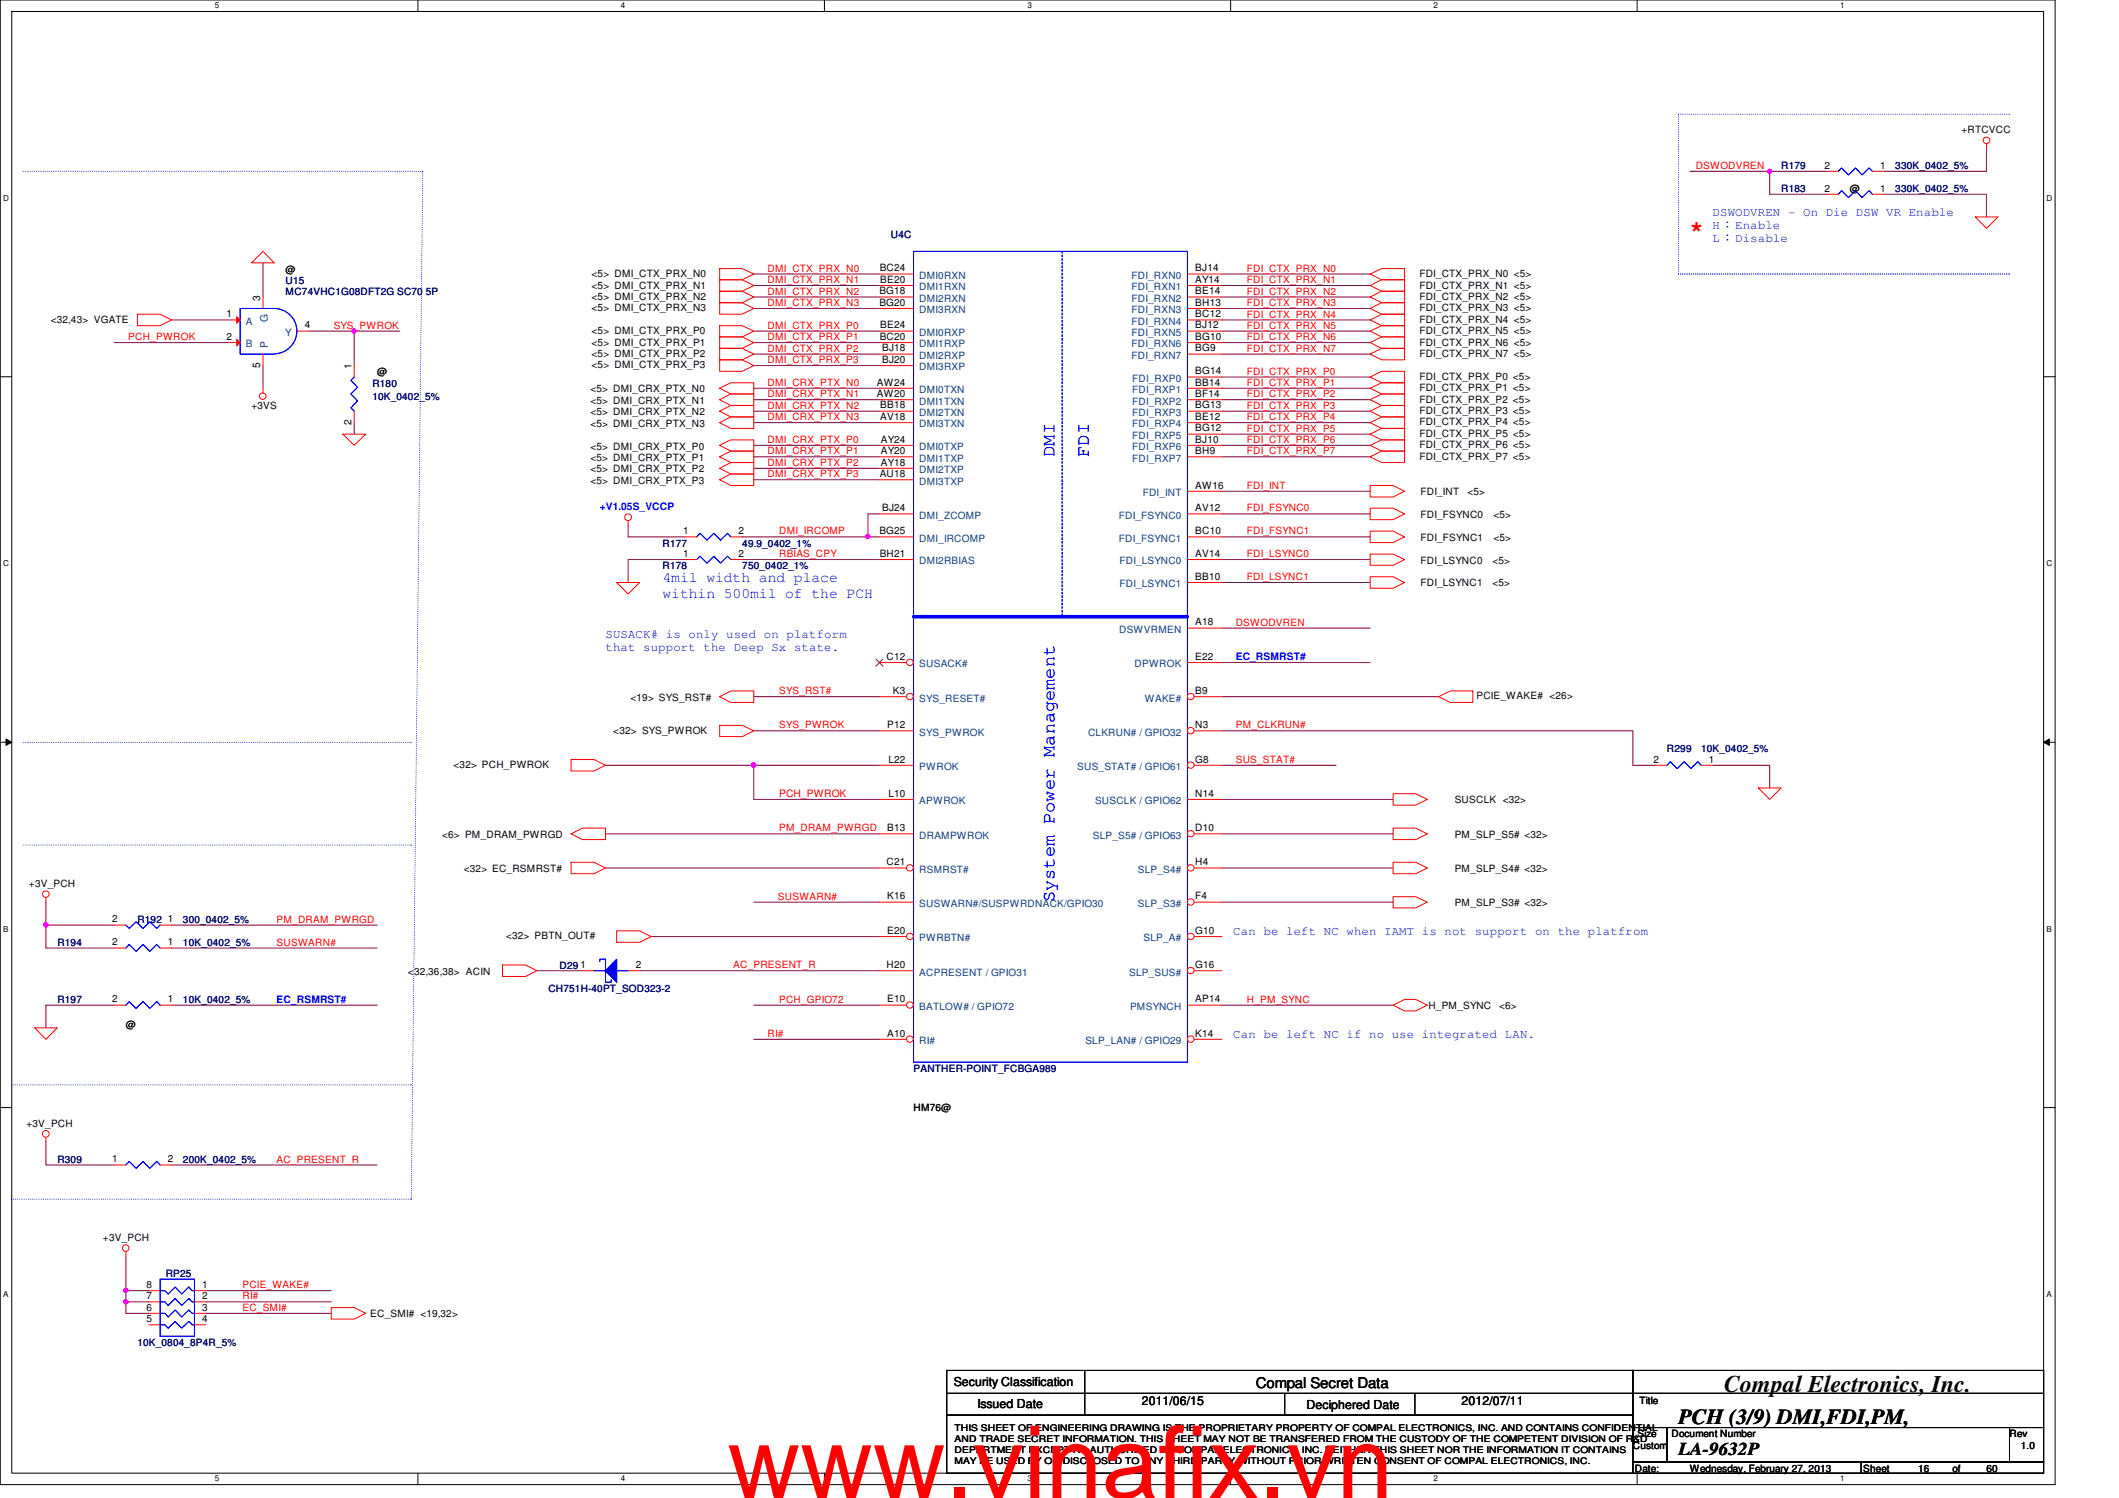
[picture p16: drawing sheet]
<svg xmlns="http://www.w3.org/2000/svg" width="297mm" height="210mm" viewBox="0 0 297 210" stroke-linecap="round" stroke-linejoin="round" font-family="sans-serif">
<defs><g id="words">
<text font-size="14.1" fill="#f00" x="102" y="209.9">www.vinafix.vn</text>
<text font-size="3.3" x="241.7" y="195.1">Compal Electronics, Inc.</text>
<text font-size="3.2" fill="#f00" x="236.9" y="33">*</text>
<text font-size="3" x="235.3" y="199.6">PCH (3/9) DMI,FDI,PM,</text>
<g font-size="2.5" fill="#00f">
<text x="147.8" y="64" transform="rotate(-90 147.8 64)">DMI</text>
<text x="152.6" y="64" transform="rotate(-90 152.6 64)">FDI</text>
<text x="147.8" y="126.4" transform="rotate(-90 147.8 126.4)">System Power Management</text>
</g>
<text font-size="2.5" x="235.3" y="203.9">LA-9632P</text>
<g font-size="2.1" fill="#00f">
<text x="92.9" y="81.6">4mil width and place</text>
<text x="92.9" y="83.8">within 500mil of the PCH</text>
</g>
<text font-size="2.1" x="176.1" y="194.4">Compal Secret Data</text>
<g font-size="1.7" fill="#00f">
<text x="240.1" y="34">L：Disable</text>
<text x="240.1" y="30.2">DSWODVREN - On Die DSW VR Enable</text>
<text x="240.1" y="32.1">H：Enable</text>
<text x="84.9" y="89.4">SUSACK# is only used on platform</text>
<text x="84.9" y="91.3">that support the Deep Sx state.</text>
<text x="172.9" y="131">Can be left NC when IAMT is not support on the platfrom</text>
<text x="172.9" y="145.4">Can be left NC if no use integrated LAN.</text>
</g>
<g font-size="1.7">
<text x="133.7" y="194.3">Security Classification</text>
<text x="137" y="197.3">Issued Date</text>
<text x="160.1" y="196.9">2011/06/15</text>
<text x="183.1" y="197.5">Deciphered Date</text>
<text x="204.9" y="196.9">2012/07/11</text>
</g>
<g font-size="1.4" fill="#f00">
<text x="237.7" y="23.7">DSWODVREN</text>
<text x="107.6" y="41.3">DMI_CTX_PRX_N2</text>
<text x="107.6" y="39.7">DMI_CTX_PRX_N1</text>
<text x="107.6" y="38.1">DMI_CTX_PRX_N0</text>
<text x="174.8" y="38.1">FDI_CTX_PRX_N0</text>
<text x="174.8" y="39.7">FDI_CTX_PRX_N1</text>
<text x="174.8" y="41.3">FDI_CTX_PRX_N2</text>
<text x="18" y="47.7">PCH_PWROK</text>
<text x="46.8" y="46.1">SYS_PWROK</text>
<text x="107.6" y="46.1">DMI_CTX_PRX_P0</text>
<text x="107.6" y="42.9">DMI_CTX_PRX_N3</text>
<text x="107.6" y="47.7">DMI_CTX_PRX_P1</text>
<text x="174.8" y="42.9">FDI_CTX_PRX_N3</text>
<text x="174.8" y="44.5">FDI_CTX_PRX_N4</text>
<text x="174.8" y="46.1">FDI_CTX_PRX_N5</text>
<text x="174.8" y="47.7">FDI_CTX_PRX_N6</text>
<text x="107.6" y="49.3">DMI_CTX_PRX_P2</text>
<text x="107.6" y="50.9">DMI_CTX_PRX_P3</text>
<text x="174.8" y="49.3">FDI_CTX_PRX_N7</text>
<text x="174.8" y="52.5">FDI_CTX_PRX_P0</text>
<text x="107.6" y="55.7">DMI_CRX_PTX_N1</text>
<text x="107.6" y="57.3">DMI_CRX_PTX_N2</text>
<text x="107.6" y="54.1">DMI_CRX_PTX_N0</text>
<text x="107.6" y="58.9">DMI_CRX_PTX_N3</text>
<text x="174.8" y="54.1">FDI_CTX_PRX_P1</text>
<text x="174.8" y="55.7">FDI_CTX_PRX_P2</text>
<text x="174.8" y="57.3">FDI_CTX_PRX_P3</text>
<text x="174.8" y="58.9">FDI_CTX_PRX_P4</text>
<text x="107.6" y="62.1">DMI_CRX_PTX_P0</text>
<text x="107.6" y="63.7">DMI_CRX_PTX_P1</text>
<text x="107.6" y="65.3">DMI_CRX_PTX_P2</text>
<text x="174.8" y="62.1">FDI_CTX_PRX_P6</text>
<text x="174.8" y="63.7">FDI_CTX_PRX_P7</text>
<text x="174.8" y="60.5">FDI_CTX_PRX_P5</text>
<text x="107.6" y="66.9">DMI_CRX_PTX_P3</text>
<text x="174.8" y="68.5">FDI_INT</text>
<text x="174.8" y="71.7">FDI_FSYNC0</text>
<text x="109.2" y="74.9">DMI_IRCOMP</text>
<text x="174.8" y="74.9">FDI_FSYNC1</text>
<text x="109.2" y="78.1">RBIAS_CPY</text>
<text x="174.8" y="81.3">FDI_LSYNC1</text>
<text x="174.8" y="78.1">FDI_LSYNC0</text>
<text x="173.2" y="87.7">DSWODVREN</text>
<text x="109.2" y="97.3">SYS_RST#</text>
<text x="109.2" y="102.1">SYS_PWROK</text>
<text x="173.2" y="106.9">SUS_STAT#</text>
<text x="173.2" y="102.1">PM_CLKRUN#</text>
<text x="109.2" y="111.7">PCH_PWROK</text>
<text x="109.2" y="116.5">PM_DRAM_PWRGD</text>
<text x="38.8" y="129.3">PM_DRAM_PWRGD</text>
<text x="109" y="126.1">SUSWARN#</text>
<text x="38.8" y="132.5">SUSWARN#</text>
<text x="102.8" y="135.7">AC_PRESENT_R</text>
<text x="109.2" y="140.5">PCH_GPIO72</text>
<text x="174.8" y="140.5">H_PM_SYNC</text>
<text x="107.6" y="145.3">RI#</text>
<text x="38.8" y="162.9">AC_PRESENT_R</text>
<text x="34" y="183.7">EC_SMI#</text>
<text x="34" y="182.1">RI#</text>
<text x="34" y="180.5">PCIE_WAKE#</text>
</g>
<g font-size="1.4" fill="#000080">
<text x="249.7" y="23.7">R179</text>
<text x="265.7" y="23.7">330K_0402_5%</text>
<text x="249.7" y="27">R183</text>
<text x="265.7" y="27">330K_0402_5%</text>
<text x="124.9" y="33.4">U4C</text>
<text x="40" y="39.8">U15</text>
<text x="40" y="41.4">MC74VHC1G08DFT2G SC70 5P</text>
<text x="52.2" y="54.2">R180</text>
<text x="52.2" y="56.1">10K_0402_5%</text>
<text x="92.9" y="76.6">R177</text>
<text x="104.1" y="76.6">49.9_0402_1%</text>
<text x="92.9" y="79.8">R178</text>
<text x="104.1" y="79.8">750_0402_1%</text>
<text x="233.7" y="105.4">R299</text>
<text x="238.5" y="105.4">10K_0402_5%</text>
<text x="19.3" y="129.4">R192</text>
<text x="25.6" y="129.4">300_0402_5%</text>
<text x="8" y="132.6">R194</text>
<text x="25.7" y="132.6">10K_0402_5%</text>
<text x="78.4" y="135.8">D29</text>
<text x="8" y="140.6">R197</text>
<text x="25.7" y="140.6">10K_0402_5%</text>
<text x="76.9" y="139">CH751H-40PT_SOD323-2</text>
<text x="128.1" y="150.2">PANTHER-POINT_FCBGA989</text>
<text x="8" y="163">R309</text>
<text x="25.7" y="163">200K_0402_5%</text>
<text x="23.2" y="179">RP25</text>
<text x="19.3" y="188.6">10K_0804_8P4R_5%</text>
</g>
<g font-size="1.4">
<text x="255.8" y="23.6">2</text>
<text x="263.6" y="23.6">1</text>
<text x="275" y="18.6">+RTCVCC</text>
<text x="255.8" y="26.8">2</text>
<text x="259.3" y="27">@</text>
<text x="263.6" y="26.8">1</text>
<text x="40" y="38.2">@</text>
<text x="82.9" y="38.8">&lt;5&gt; DMI_CTX_PRX_N0</text>
<text x="82.9" y="40.4">&lt;5&gt; DMI_CTX_PRX_N1</text>
<text x="82.9" y="42">&lt;5&gt; DMI_CTX_PRX_N2</text>
<text x="123.3" y="41.2">BG18</text>
<text x="123.3" y="38">BC24</text>
<text x="123.4" y="39.6">BE20</text>
<text x="167.6" y="38">BJ14</text>
<text x="167.6" y="39.6">AY14</text>
<text x="167.6" y="41.2">BE14</text>
<text x="199" y="38.8">FDI_CTX_PRX_N0 &lt;5&gt;</text>
<text x="199" y="40.4">FDI_CTX_PRX_N1 &lt;5&gt;</text>
<text x="199" y="42">FDI_CTX_PRX_N2 &lt;5&gt;</text>
<text x="7.1" y="45.2">&lt;32,43&gt; VGATE</text>
<text x="31.7" y="47.6">2</text>
<text x="31.7" y="44.5">1</text>
<text x="36.5" y="42.1" transform="rotate(-90 36.5 42.1)">3</text>
<text x="42.8" y="46">4</text>
<text x="82.9" y="43.6">&lt;5&gt; DMI_CTX_PRX_N3</text>
<text x="82.9" y="46.8">&lt;5&gt; DMI_CTX_PRX_P0</text>
<text x="123.3" y="42.8">BG20</text>
<text x="123.3" y="47.6">BC20</text>
<text x="123.4" y="46">BE24</text>
<text x="167.6" y="42.8">BH13</text>
<text x="167.6" y="44.5">BC12</text>
<text x="167.6" y="46">BJ12</text>
<text x="167.6" y="47.6">BG10</text>
<text x="199" y="43.6">FDI_CTX_PRX_N3 &lt;5&gt;</text>
<text x="199" y="45.2">FDI_CTX_PRX_N4 &lt;5&gt;</text>
<text x="199" y="46.8">FDI_CTX_PRX_N5 &lt;5&gt;</text>
<text x="36.5" y="51.5" transform="rotate(-90 36.5 51.5)">5</text>
<text x="49.3" y="51.7" transform="rotate(-90 49.3 51.7)">1</text>
<text x="52.9" y="52.6">@</text>
<text x="82.9" y="48.4">&lt;5&gt; DMI_CTX_PRX_P1</text>
<text x="82.9" y="51.6">&lt;5&gt; DMI_CTX_PRX_P3</text>
<text x="82.9" y="50">&lt;5&gt; DMI_CTX_PRX_P2</text>
<text x="123.7" y="49.2">BJ18</text>
<text x="123.7" y="50.8">BJ20</text>
<text x="167.6" y="52.5">BG14</text>
<text x="167.6" y="49.2">BG9</text>
<text x="199" y="48.4">FDI_CTX_PRX_N6 &lt;5&gt;</text>
<text x="199" y="50">FDI_CTX_PRX_N7 &lt;5&gt;</text>
<text x="199" y="53.2">FDI_CTX_PRX_P0 &lt;5&gt;</text>
<text x="35.3" y="57.4">+3VS</text>
<text x="49.3" y="59.5" transform="rotate(-90 49.3 59.5)">2</text>
<text x="82.8" y="58.2">&lt;5&gt; DMI_CRX_PTX_N2</text>
<text x="82.8" y="59.8">&lt;5&gt; DMI_CRX_PTX_N3</text>
<text x="82.8" y="56.6">&lt;5&gt; DMI_CRX_PTX_N1</text>
<text x="82.8" y="55">&lt;5&gt; DMI_CRX_PTX_N0</text>
<text x="122.9" y="54">AW24</text>
<text x="122.9" y="55.6">AW20</text>
<text x="123.4" y="57.2">BB18</text>
<text x="123.4" y="58.8">AV18</text>
<text x="167.6" y="54">BB14</text>
<text x="167.6" y="55.6">BF14</text>
<text x="167.6" y="57.2">BG13</text>
<text x="167.6" y="58.8">BE12</text>
<text x="199" y="54.8">FDI_CTX_PRX_P1 &lt;5&gt;</text>
<text x="199" y="56.4">FDI_CTX_PRX_P2 &lt;5&gt;</text>
<text x="199" y="58">FDI_CTX_PRX_P3 &lt;5&gt;</text>
<text x="199" y="59.6">FDI_CTX_PRX_P4 &lt;5&gt;</text>
<text x="82.8" y="64.6">&lt;5&gt; DMI_CRX_PTX_P1</text>
<text x="82.8" y="63">&lt;5&gt; DMI_CRX_PTX_P0</text>
<text x="123.5" y="62">AY24</text>
<text x="123.5" y="63.6">AY20</text>
<text x="123.5" y="65.2">AY18</text>
<text x="167.6" y="60.5">BG12</text>
<text x="167.6" y="62">BJ10</text>
<text x="167.6" y="63.6">BH9</text>
<text x="199" y="61.2">FDI_CTX_PRX_P5 &lt;5&gt;</text>
<text x="199" y="62.8">FDI_CTX_PRX_P6 &lt;5&gt;</text>
<text x="199" y="64.4">FDI_CTX_PRX_P7 &lt;5&gt;</text>
<text x="82.8" y="66.2">&lt;5&gt; DMI_CRX_PTX_P2</text>
<text x="82.8" y="67.8">&lt;5&gt; DMI_CRX_PTX_P3</text>
<text x="123.3" y="66.8">AU18</text>
<text x="123.7" y="71.6">BJ24</text>
<text x="167.6" y="68.5">AW16</text>
<text x="167.6" y="71.6">AV12</text>
<text x="199.1" y="69.4">FDI_INT</text>
<text x="205.7" y="69.4">&lt;5&gt;</text>
<text x="95.8" y="74.8">1</text>
<text x="103.5" y="74.8">2</text>
<text x="123.3" y="74.8">BG25</text>
<text x="167.6" y="74.8">BC10</text>
<text x="199.1" y="75.8">FDI_FSYNC1</text>
<text x="199.1" y="72.6">FDI_FSYNC0</text>
<text x="209.3" y="75.8">&lt;5&gt;</text>
<text x="209.3" y="72.6">&lt;5&gt;</text>
<text x="95.8" y="78">1</text>
<text x="103.5" y="78">2</text>
<text x="123.3" y="78">BH21</text>
<text x="167.6" y="78">AV14</text>
<text x="167.6" y="81.2">BB10</text>
<text x="199.1" y="79">FDI_LSYNC0</text>
<text x="199.1" y="82.2">FDI_LSYNC1</text>
<text x="209.2" y="79">&lt;5&gt;</text>
<text x="209.2" y="82.2">&lt;5&gt;</text>
<text x="167.6" y="87.6">A18</text>
<text x="124.3" y="92.5">C12</text>
<text x="167.6" y="92.5">E22</text>
<text x="88.4" y="98.2">&lt;19&gt; SYS_RST#</text>
<text x="125.2" y="97.2">K3</text>
<text x="167.6" y="97.2">B9</text>
<text x="207" y="98">PCIE_WAKE# &lt;26&gt;</text>
<text x="63.6" y="107.6">&lt;32&gt; PCH_PWROK</text>
<text x="86" y="102.8">&lt;32&gt; SYS_PWROK</text>
<text x="124.4" y="102">P12</text>
<text x="124.5" y="106.8">L22</text>
<text x="167.6" y="102">N3</text>
<text x="167.6" y="106.8">G8</text>
<text x="231.8" y="106.8">2</text>
<text x="239.6" y="106.8">1</text>
<text x="124.5" y="111.6">L10</text>
<text x="167.6" y="111.6">N14</text>
<text x="203.9" y="112.6">SUSCLK &lt;32&gt;</text>
<text x="62" y="117.4">&lt;6&gt; PM_DRAM_PWRGD</text>
<text x="124.4" y="116.5">B13</text>
<text x="167.6" y="116.5">D10</text>
<text x="203.9" y="117.4">PM_SLP_S5# &lt;32&gt;</text>
<text x="4.1" y="124.2">+3V_PCH</text>
<text x="65" y="122.2">&lt;32&gt; EC_RSMRST#</text>
<text x="124.3" y="121.2">C21</text>
<text x="167.6" y="121.2">H4</text>
<text x="203.9" y="122.2">PM_SLP_S4# &lt;32&gt;</text>
<text x="15.7" y="129.2">2</text>
<text x="23.5" y="129.2">1</text>
<text x="70.9" y="131.6">&lt;32&gt; PBTN_OUT#</text>
<text x="124.4" y="130.9">E20</text>
<text x="124.4" y="126">K16</text>
<text x="167.6" y="126">F4</text>
<text x="167.6" y="130.9">G10</text>
<text x="203.9" y="127">PM_SLP_S3# &lt;32&gt;</text>
<text x="15.7" y="132.5">2</text>
<text x="23.5" y="132.5">1</text>
<text x="57.2" y="136.6">&lt;32,36,38&gt; ACIN</text>
<text x="81.4" y="135.6">1</text>
<text x="89.2" y="135.6">2</text>
<text x="124.3" y="135.6">H20</text>
<text x="167.6" y="135.6">G16</text>
<text x="15.7" y="140.5">2</text>
<text x="23.5" y="140.5">1</text>
<text x="124.4" y="140.5">E10</text>
<text x="167.6" y="140.5">AP14</text>
<text x="200.2" y="141.4">H_PM_SYNC</text>
<text x="210.1" y="141.4">&lt;6&gt;</text>
<text x="17.6" y="144.1">@</text>
<text x="124.4" y="145.2">A10</text>
<text x="167.6" y="145.2">K14</text>
<text x="128.1" y="155.6">HM76@</text>
<text x="3.7" y="157.9">+3V_PCH</text>
<text x="15.7" y="162.9">1</text>
<text x="23.5" y="162.9">2</text>
<text x="14.4" y="173.9">+3V_PCH</text>
<text x="20.5" y="180.5">8</text>
<text x="20.5" y="182">7</text>
<text x="20.5" y="183.6">6</text>
<text x="20.5" y="185.3">5</text>
<text x="28.4" y="180.5">1</text>
<text x="28.4" y="182">2</text>
<text x="28.4" y="183.6">3</text>
<text x="28.4" y="185.3">4</text>
<text x="51.9" y="184.6">EC_SMI# &lt;19,32&gt;</text>
<text x="229.8" y="196.8">Title</text>
<text x="228.9" y="203">Custom</text>
<text x="229.5" y="201.4">Size</text>
<text x="234.3" y="201.4">Document Number</text>
<text x="281.7" y="201.4">Rev</text>
<text x="283.3" y="203">1.0</text>
<text x="229.2" y="206.2">Date:</text>
<text x="236.9" y="206.2">Wednesday, February 27, 2013</text>
<text x="261.2" y="206.2">Sheet</text>
<text x="268.9" y="206.2">16</text>
<text x="273.7" y="206.2">of</text>
<text x="278.5" y="206.2">60</text>
</g>
<g font-size="1.4" fill="#004080">
<text x="128.9" y="39.1">DMI0RXN</text>
<text x="128.9" y="40.7">DMI1RXN</text>
<text x="158.6" y="39.1">FDI_RXN0</text>
<text x="158.6" y="40.7">FDI_RXN1</text>
<text x="34.5" y="45.5">A</text>
<text x="37.5" y="45.1" transform="rotate(-90 37.5 45.1)">G</text>
<text x="40" y="47.1">Y</text>
<text x="128.9" y="42.3">DMI2RXN</text>
<text x="128.9" y="43.9">DMI3RXN</text>
<text x="128.9" y="47.1">DMI0RXP</text>
<text x="158.6" y="42.3">FDI_RXN2</text>
<text x="158.6" y="43.9">FDI_RXN3</text>
<text x="158.6" y="45.5">FDI_RXN4</text>
<text x="158.6" y="47.1">FDI_RXN5</text>
<text x="34.5" y="48.7">B</text>
<text x="37.5" y="48.8" transform="rotate(-90 37.5 48.8)">P</text>
<text x="128.9" y="48.7">DMI1RXP</text>
<text x="128.9" y="50.3">DMI2RXP</text>
<text x="128.9" y="51.9">DMI3RXP</text>
<text x="158.6" y="48.7">FDI_RXN6</text>
<text x="158.6" y="50.3">FDI_RXN7</text>
<text x="158.7" y="53.5">FDI_RXP0</text>
<text x="128.9" y="55.1">DMI0TXN</text>
<text x="128.9" y="56.7">DMI1TXN</text>
<text x="128.9" y="58.3">DMI2TXN</text>
<text x="128.9" y="59.9">DMI3TXN</text>
<text x="158.7" y="55.1">FDI_RXP1</text>
<text x="158.7" y="56.7">FDI_RXP2</text>
<text x="158.7" y="58.3">FDI_RXP3</text>
<text x="158.7" y="59.9">FDI_RXP4</text>
<text x="128.9" y="63.1">DMI0TXP</text>
<text x="128.9" y="64.7">DMI1TXP</text>
<text x="158.7" y="61.5">FDI_RXP5</text>
<text x="158.7" y="63.1">FDI_RXP6</text>
<text x="158.7" y="64.7">FDI_RXP7</text>
<text x="128.9" y="66.3">DMI2TXP</text>
<text x="128.9" y="67.9">DMI3TXP</text>
<text x="160.2" y="69.5">FDI_INT</text>
<text x="128.9" y="72.7">DMI_ZCOMP</text>
<text x="128.9" y="75.9">DMI_IRCOMP</text>
<text x="156.8" y="72.7">FDI_FSYNC0</text>
<text x="156.8" y="75.9">FDI_FSYNC1</text>
<text x="128.9" y="79.1">DMI2RBIAS</text>
<text x="156.9" y="79.1">FDI_LSYNC0</text>
<text x="156.9" y="82.3">FDI_LSYNC1</text>
<text x="156.9" y="88.7">DSWVRMEN</text>
<text x="128.9" y="93.5">SUSACK#</text>
<text x="159" y="93.5">DPWROK</text>
<text x="128.9" y="98.3">SYS_RESET#</text>
<text x="160.5" y="98.3">WAKE#</text>
<text x="128.9" y="103.1">SYS_PWROK</text>
<text x="128.9" y="107.9">PWROK</text>
<text x="151" y="107.9">SUS_STAT# / GPIO61</text>
<text x="152.5" y="103.1">CLKRUN# / GPIO32</text>
<text x="128.9" y="112.7">APWROK</text>
<text x="153.5" y="112.7">SUSCLK / GPIO62</text>
<text x="128.9" y="117.5">DRAMPWROK</text>
<text x="153.2" y="117.5">SLP_S5# / GPIO63</text>
<text x="128.9" y="122.3">RSMRST#</text>
<text x="159.5" y="122.3">SLP_S4#</text>
<text x="128.9" y="131.9">PWRBTN#</text>
<text x="128.9" y="127.1">SUSWARN#/SUSPWRDNACK/GPIO30</text>
<text x="159.5" y="127.1">SLP_S3#</text>
<text x="160.3" y="131.9">SLP_A#</text>
<text x="128.9" y="136.7">ACPRESENT / GPIO31</text>
<text x="158.3" y="136.7">SLP_SUS#</text>
<text x="128.9" y="141.5">BATLOW# / GPIO72</text>
<text x="158.4" y="141.5">PMSYNCH</text>
<text x="128.9" y="146.3">RI#</text>
<text x="152.1" y="146.3">SLP_LAN# / GPIO29</text>
</g>
<g font-size="1.4" fill="#00f">
<text x="84.1" y="71.5">+V1.05S_VCCP</text>
<text x="173.2" y="92.5">EC_RSMRST#</text>
<text x="38.8" y="140.5">EC_RSMRST#</text>
</g>
<g font-size="1.3">
<text x="133.8" y="200.6">THIS SHEET OF ENGINEERING DRAWING IS THE PROPRIETARY PROPERTY OF COMPAL ELECTRONICS, INC. AND CONTAINS CONFIDENTIAL</text>
<text x="133.8" y="202.1">AND TRADE SECRET INFORMATION. THIS SHEET MAY NOT BE TRANSFERED FROM THE CUSTODY OF THE COMPETENT DIVISION OF R&amp;D</text>
<text x="133.8" y="203.6">DEPARTMENT EXCEPT AS AUTHORIZED BY COMPAL ELECTRONICS, INC. NEITHER THIS SHEET NOR THE INFORMATION IT CONTAINS</text>
<text x="133.8" y="205.1">MAY BE USED BY OR DISCLOSED TO ANY THIRD PARTY WITHOUT PRIOR WRITTEN CONSENT OF COMPAL ELECTRONICS, INC.</text>
</g>
<g font-size="1.1">
<text x="30.1" y="1.1">5</text>
<text x="87" y="1.1">4</text>
<text x="144" y="1.1">3</text>
<text x="201" y="1.1">2</text>
<text x="257.9" y="1.1">1</text>
<text x=".5" y="28.2">D</text>
<text x="286.9" y="28.2">D</text>
<text x=".5" y="79.3">C</text>
<text x="286.9" y="79.3">C</text>
<text x=".5" y="130.6">B</text>
<text x="286.9" y="130.6">B</text>
<text x=".5" y="181.7">A</text>
<text x="286.9" y="181.7">A</text>
<text x="30.1" y="207.6">5</text>
<text x="87" y="207.6">4</text>
<text x="144" y="207.6">3</text>
<text x="201" y="207.6">2</text>
<text x="257.9" y="207.6">1</text>
</g>
</g></defs>
<path d="M0 0h288.1v208h-288.1zM1.6 1.6h284.9v204.8h-284.9z" fill="none" stroke="#000" stroke-width=".14"/>
<g fill="#fff">
<path d="M30.1 .2h.6v1.2h-.6z"/>
<path d="M30.1 206.6h.6v1.2h-.6z"/>
</g>
<path d="M58.6 0v1.6M58.6 206.4v1.6" fill="none" stroke="#000" stroke-width=".14"/>
<g fill="#fff">
<path d="M87 .2h.6v1.2h-.6z"/>
<path d="M87 206.6h.6v1.2h-.6z"/>
</g>
<path d="M115.6 0v1.6M115.6 206.4v1.6" fill="none" stroke="#000" stroke-width=".14"/>
<g fill="#fff">
<path d="M144 .2h.6v1.2h-.6z"/>
<path d="M144 206.6h.6v1.2h-.6z"/>
</g>
<path d="M172.5 0v1.6M172.5 206.4v1.6" fill="none" stroke="#000" stroke-width=".14"/>
<g fill="#fff">
<path d="M201 .2h.6v1.2h-.6z"/>
<path d="M201 206.6h.6v1.2h-.6z"/>
</g>
<path d="M229.5 0v1.6M229.5 206.4v1.6" fill="none" stroke="#000" stroke-width=".14"/>
<g fill="#fff">
<path d="M257.9 .2h.6v1.2h-.6z"/>
<path d="M257.9 206.6h.6v1.2h-.6z"/>
<path d="M.5 27.2h.7v1.2h-.7z"/>
<path d="M286.9 27.2h.8v1.2h-.8z"/>
<path d="M.5 78.4h.7v1.1h-.7z"/>
<path d="M286.9 78.4h.8v1.1h-.8z"/>
</g>
<path d="M0 52.8h1.6M286.5 52.8h1.6" fill="none" stroke="#000" stroke-width=".14"/>
<g fill="#fff">
<path d="M.5 129.6h.7v1.2h-.7z"/>
<path d="M286.9 129.6h.7v1.2h-.7z"/>
</g>
<path d="M0 104h1.6M.8 103.5l.8 .5-.8 .4zM286.5 104l.8-.5v.9zM286.5 104h1.6" fill="none" stroke="#000" stroke-width=".14"/>
<path d="M.8 103.5l.8 .5-.8 .4zM286.5 104l.8-.5v.9z" fill="#000"/>
<g fill="#fff">
<path d="M.5 180.8h.7v1.2h-.7z"/>
<path d="M286.9 180.8h.7v1.2h-.7z"/>
</g>
<path d="M0 155.2h1.6M286.5 155.2h1.6" fill="none" stroke="#000" stroke-width=".14"/>
<g fill="none" stroke="#00f" stroke-width=".14" stroke-dasharray="0 .3">
<path d="M235.3 16v22.4M235.3 16h46.4M281.7 16h.1M3.3 24h56M59.3 24l-1.6 144M59.3 24h.1M235.3 38.4h46.4M235.3 38.4h.1M281.7 38.4h.1M3.3 104h54.4M3.3 118.4h54.4M57.7 104h.1"/>
<path d="M57.7 118.4h.1M1.6 152h56.1M57.7 152h.1M1.6 168h56.1M57.7 168h.1"/>
</g>
<path d="M104.1 75.2h19.2M121.7 72h1.6" fill="none" stroke="#800040" stroke-width=".14"/>
<circle cx="121.7" cy="75.2" r=".31" fill="#f0f"/>
<circle cx="121.7" cy="75.2" r=".31" fill="none" stroke="#f0f" stroke-width=".14"/>
<g fill="none" stroke="#800040" stroke-width=".14">
<path d="M105.7 38.4h17.6M171.3 38.4h20.8M49.7 46.4h6.3M105.7 56h17.6M105.7 46.4h17.6M105.7 57.6h17.6M105.7 49.6h17.6M105.7 41.6h17.6M105.7 43.2h17.6M105.7 51.2h17.6M105.7 40h17.6M105.7 54.4h17.6"/>
<path d="M105.7 48h17.6M105.7 59.2h17.6M171.3 40h20.8M171.3 41.6h20.8M171.3 43.2h20.8M171.3 44.8h20.8M171.3 46.4h20.8M171.3 48h20.8M171.3 49.6h20.8M171.3 52.8h20.8M171.3 54.4h20.8M171.3 56h20.8"/>
<path d="M171.3 57.6h20.8M171.3 59.2h20.8M88.1 78.4h8M88.1 73.6v1.6h8M104.1 78.4h19.2M105.7 62.4h17.6M105.7 67.2h17.6M105.7 64h17.6M105.7 65.6h17.6M121.7 72v3.2M171.3 68.8h20.8M171.3 72h20.8"/>
<path d="M171.3 75.2h20.8M171.3 78.4h20.8M171.3 62.4h20.8M171.3 64h20.8M171.3 60.8h20.8M105.7 97.6h17.6M171.3 81.6h20.8M84.9 116.8h38.4M105.7 112h17.6M105.7 102.4h17.6M171.3 116.8h24M171.3 112h24"/>
<path d="M171.3 107.2h16M6.4 126.4v3.2M24 132.8h28.9M91.3 131.2h32M171.3 121.6h24M6.4 140.8h9.6M24 140.8h28.9M105.7 140.8h17.6M105.7 145.6h17.6M171.3 140.8h24"/>
</g>
<circle cx="49.6" cy="46.4" r=".31" fill="#f0f"/>
<circle cx="49.6" cy="46.4" r=".31" fill="none" stroke="#f0f" stroke-width=".14"/>
<path d="M36.9 36.8v4.8M16 48h16M24 44.8h8M36.9 51.2v3.2M49.7 59.2v1.6M88.1 78.4v3.2M16 129.6h-9.6v3.2h9.6M105.7 126.4h17.6" fill="none" stroke="#800040" stroke-width=".14"/>
<circle cx="6.4" cy="129.6" r=".31" fill="#f0f"/>
<circle cx="6.4" cy="129.6" r=".31" fill="none" stroke="#f0f" stroke-width=".14"/>
<path d="M236.9 24h11.2v3.2M43.3 46.4h6.4v4.8M171.3 88h20.8M171.3 102.4h57.6v4.8h3.2M240.1 107.2h8v3.2M24 129.6h28.9M75.3 136h6.4M89.7 136h33.6M171.3 126.4h24M6.4 140.8v3.2M6.4 160v3.2h9.6M24 163.2h28.9" fill="none" stroke="#800040" stroke-width=".14"/>
<circle cx="248.1" cy="24" r=".3" fill="#f0f"/>
<circle cx="248.1" cy="24" r=".3" fill="none" stroke="#f0f" stroke-width=".14"/>
<path d="M248.1 27.2h8M248.1 24h8M264.1 27.2h14.4v3.2M278.5 20.8v3.2h-14.4M84.9 107.2h20.8" fill="none" stroke="#800040" stroke-width=".14"/>
<circle cx="105.6" cy="107.2" r=".31" fill="#f0f"/>
<circle cx="105.6" cy="107.2" r=".31" fill="none" stroke="#f0f" stroke-width=".14"/>
<path d="M171.3 97.6h30.4M171.3 92.8h20.8M123.3 107.2h-17.6v4.8M84.9 121.6h38.4M17.7 176v4.9h3.2M20.9 182.4h-3.2v1.6h3.2" fill="none" stroke="#800040" stroke-width=".14"/>
<circle cx="17.6" cy="180.8" r=".31" fill="#f0f"/>
<circle cx="17.6" cy="180.8" r=".31" fill="none" stroke="#f0f" stroke-width=".14"/>
<path d="M17.7 180.9v1.5" fill="none" stroke="#800040" stroke-width=".14"/>
<circle cx="17.6" cy="182.4" r=".31" fill="#f0f"/>
<circle cx="17.6" cy="182.4" r=".31" fill="none" stroke="#f0f" stroke-width=".14"/>
<path d="M28.9 184h17.5M28.9 182.4h17.5M28.9 180.9h17.5" fill="none" stroke="#800040" stroke-width=".14"/>
<g fill="none" stroke="#f00" stroke-width=".14">
<path d="M35.3 36.8l1.6-1.6 1.5 1.6zM100.9 37.6h3.2l1.6 .8-1.6 .8h-3.2zM100.9 39.2h3.2l1.6 .8-1.6 .8h-3.2zM192.1 38.4l1.6-.8h3.2v1.6h-3.2zM276.9 30.4h3.2l-1.6 1.6zM278.5 20.2v.6M19.3 44h3.1l1.6 .8-1.6 .8h-3.1zM36.9 54.4v.7M100.9 57.6l1.5-.8h3.3v1.6h-3.3zM100.9 42.4h3.2l1.6 .8-1.6 .8h-3.2zM100.9 40.8h3.2l1.6 .8-1.6 .8h-3.2zM100.9 45.6h3.2l1.6 .8-1.6 .8h-3.2z"/>
<path d="M100.9 47.2h3.2l1.6 .8-1.6 .8h-3.2zM100.9 50.4h3.2l1.6 .8-1.6 .8h-3.2zM100.9 48.8h3.2l1.6 .8-1.6 .8h-3.2zM100.9 59.2l1.5-.8h3.3v1.6h-3.3zM100.9 56l1.5-.8h3.3v1.6h-3.3zM100.9 54.4l1.5-.8h3.3v1.6h-3.3zM192.1 40l1.6-.8h3.2v1.6h-3.2zM192.1 41.6l1.6-.8h3.2v1.6h-3.2zM192.1 43.2l1.6-.8h3.2v1.6h-3.2zM192.1 44.8l1.6-.8h3.2v1.6h-3.2zM192.1 46.4l1.6-.8h3.2v1.6h-3.2zM192.1 48l1.6-.8h3.2v1.6h-3.2z"/>
<path d="M192.1 49.6l1.6-.8h3.2v1.6h-3.2zM192.1 52.8l1.6-.8h3.2v1.6h-3.2zM192.1 54.4l1.6-.8h3.2v1.6h-3.2zM192.1 56l1.6-.8h3.2v1.6h-3.2zM192.1 57.6l1.6-.8h3.2v1.6h-3.2zM192.1 59.2l1.6-.8h3.2v1.6h-3.2zM48 60.8h3.3l-1.6 1.6zM88.1 73v.6M96.1 78.4h1.6M100.9 65.6l1.5-.8h3.3v1.6h-3.3zM100.9 67.2l1.5-.8h3.3v1.6h-3.3zM100.9 64l1.5-.8h3.3v1.6h-3.3z"/>
<path d="M100.9 62.4l1.5-.8h3.3v1.6h-3.3zM102.4 78.4h1.7M192.1 60.8l1.6-.8h3.2v1.6h-3.2zM192.1 62.4l1.6-.8h3.2v1.6h-3.2zM192.1 64l1.6-.8h3.2v1.6h-3.2zM192.1 74.4h3.2l1.6 .8-1.6 .8h-3.2zM192.1 77.6h3.2l1.6 .8-1.6 .8h-3.2zM192.1 71.2h3.2l1.6 .8-1.6 .8h-3.2zM192.1 68h3.2l1.6 .8-1.6 .8h-3.2zM86.4 81.6h3.3l-1.6 1.6zM100.9 97.6l1.5-.8h3.3v1.6h-3.3zM192.1 80.8h3.2l1.6 .8-1.6 .8h-3.2z"/>
<path d="M201.7 97.6l1.6-.8h3.2v1.6h-3.2zM80.1 116.8l1.6-.8h3.2v1.6h-3.2zM80.1 106.4h3.2l1.6 .8-1.6 .8h-3.2zM100.9 101.6h3.2l1.6 .8-1.6 .8h-3.2zM195.3 116h3.2l1.6 .8-1.6 .8h-3.2zM195.3 111.2h3.2l1.6 .8-1.6 .8h-3.2zM232.1 107.2h1.6M238.5 107.2h1.6M246.5 110.4h3.2l-1.6 1.6zM6.4 125.8v.6M70.4 135.2h3.3l1.6 .8-1.6 .8h-3.3zM80.1 120.8h3.2l1.6 .8-1.6 .8h-3.2z"/>
<path d="M86.4 130.4h3.3l1.6 .8-1.6 .8h-3.3zM195.3 125.6h3.2l1.6 .8-1.6 .8h-3.2zM195.3 120.8h3.2l1.6 .8-1.6 .8h-3.2zM4.9 144h3.1l-1.6 1.6zM6.4 159.4v.6M16 140.8h1.7M22.4 140.8h1.6M195.3 140.8l1.6-.8h1.6l1.6 .8-1.6 .9h-1.6zM16 163.2h1.7M17.7 175.4v.6M22.4 163.2h1.6M20.9 180.9h1.5"/>
<path d="M20.9 182.4h1.5M20.9 184h1.5M20.9 185.6h1.5M27.3 180.9h1.6M27.3 182.4h1.6M27.3 184h1.6M27.3 185.6h1.6M46.4 183.2h3.3l1.6 .8-1.6 .8h-3.3z"/>
<circle cx="278.5" cy="19.7" r=".46"/>
<circle cx="36.8" cy="55.5" r=".46"/>
<circle cx="88" cy="72.5" r=".47"/>
<circle cx="6.4" cy="125.3" r=".46"/>
<circle cx="6.4" cy="158.9" r=".47"/>
<circle cx="17.6" cy="174.9" r=".46"/>
</g>
<g fill="none" stroke="#000" stroke-width=".14">
<path d="M132.7 192h96.2v3.2h-96.2zM132.7 195.2h96.2v3.1h-96.2zM132.7 198.3h96.2v8.1h-96.2zM152.1 192v6.3M180.1 195.2v3.1M198.3 195.2v3.1M228.9 192h57.6v3.2h-57.6zM228.9 195.2h57.6v4.8h-57.6zM228.9 200h4.8v4.9h-4.8zM228.9 204.9h32v1.5h-32zM233.7 200h48v4.9h-48zM260.9 204.9h25.6v1.5h-25.6z"/>
<path d="M281.7 200h4.8v4.9h-4.8z"/>
</g>
<path d="M97.7 78.4l.4-.5 1 1 1-1 .9 1 1-1 .4 .5M233.7 107.2l.4-.5 1 1 1-1 .9 1 1-1 .5 .5M17.7 140.8l.4-.5 1 1 1-1 .9 1 1-1 .4 .5M17.7 163.2l.4-.5 1 1 1-1 .9 1 1-1 .4 .5M22.4 179.2h4.9v8h-4.9zM22.4 180.9h.7l.5 .4 1-1 .9 1 1-1 .4 .6h.4M22.4 182.4h.7l.5 .5 1-.9 .9 .9 1-.9 .4 .4h.4M26.5 180.3l.1 .2M26.5 182l.1 .1M26.5 183.6l.1 .1M27.3 185.6h-.4l-.4-.4-1 .9-.9-.9-1 .9-.5-.5h-.7M27.3 184h-.4l-.4-.4-1 .9-.9-.9-1 .9-.5-.5h-.7" fill="none" stroke="#00f" stroke-width=".14"/>
<path d="M86.4 134.4v3.2l-1.5-1.6z" fill="#00f"/>
<path d="M83.3 136h1.6M84.1 134.8v-.4h.8v3.2h.8v-.3M86.4 136h1.7M86.4 134.4v3.2l-1.5-1.6z" fill="none" stroke="#00f" stroke-width=".14"/>
<path d="M86.4 134.4v3.2l-1.5-1.6z" fill="#00f"/>
<path d="M38.4 49.6a3.2 3.2 0 0 0 3.2-3.2 3.2 3.2 0 0 0-3.2-3.2h-4.7v6.4h4.7M17.7 132.8l.4-.5 1 1 1-1 .9 1 1-1 .4 .5M83.3 136h1.6M84.1 134.8v-.4h.8v3.2h.8v-.3M86.4 136h1.7M86.4 134.4v3.2l-1.5-1.6z" fill="none" stroke="#00f" stroke-width=".14"/>
<path d="M16 132.8h1.7M22.4 132.8h1.6M81.7 136h1.6M88.1 136h1.6" fill="none" stroke="#f00" stroke-width=".14"/>
<path d="M33.2 47.5l.5 .5-.5 .5z" fill="#f00"/>
<path d="M32 48h1.7M33.2 47.5l.5 .5-.5 .5z" fill="none" stroke="#f00" stroke-width=".14"/>
<path d="M33.2 44.4l.5 .4-.5 .5z" fill="#f00"/>
<g fill="none" stroke="#f00" stroke-width=".14">
<path d="M123.3 38.4h4.8M166.5 38.4h4.8M32 44.8h1.7M33.2 44.4l.5 .4-.5 .5zM36.9 49.6v1.6M36.9 41.6v1.6M41.7 46.4h1.6M123.3 40h4.8M123.3 41.6h4.8M123.3 43.2h4.8M123.3 46.4h4.8M123.3 48h4.8"/>
<path d="M123.3 49.6h4.8M123.3 51.2h4.8M123.3 54.4h4.8M123.3 56h4.8M123.3 57.6h4.8M123.3 59.2h4.8M166.5 40h4.8M166.5 41.6h4.8M166.5 43.2h4.8M166.5 44.8h4.8M166.5 46.4h4.8M166.5 48h4.8"/>
<path d="M166.5 49.6h4.8M166.5 52.8h4.8M166.5 54.4h4.8M166.5 56h4.8M166.5 57.6h4.8M166.5 59.2h4.8M123.3 62.4h4.8M123.3 64h4.8M123.3 65.6h4.8M123.3 67.2h4.8M123.3 72h4.8M123.3 75.2h4.8"/>
<path d="M166.5 60.8h4.8M166.5 62.4h4.8M166.5 64h4.8M166.5 72h4.8M166.5 75.2h4.8M166.5 78.4h4.8M166.5 68.8h4.8M166.5 81.6h4.8M166.5 140.8h4.8"/>
</g>
<path d="M148.9 35.2v51.2M148.9 86.4h.1" fill="none" stroke="#00f" stroke-width=".14" stroke-dasharray=".3 .3"/>
<path d="M128.1 35.2h38.4v113.6h-38.4z" fill="none" stroke="#00f" stroke-width=".14"/>
<path d="M128.1 86.4h38.4" fill="none" stroke="#00f" stroke-width=".47"/>
<circle cx="166.9" cy="136" r=".46" fill="#fff"/>
<g fill="none" stroke="#f00" stroke-width=".14">
<path d="M167.4 136h3.9"/>
<circle cx="166.9" cy="136" r=".46"/>
</g>
<circle cx="166.9" cy="126.4" r=".46" fill="#fff"/>
<g fill="none" stroke="#f00" stroke-width=".14">
<path d="M167.4 126.4h3.9"/>
<circle cx="166.9" cy="126.4" r=".46"/>
</g>
<circle cx="166.9" cy="121.6" r=".46" fill="#fff"/>
<g fill="none" stroke="#f00" stroke-width=".14">
<path d="M167.4 121.6h3.9"/>
<circle cx="166.9" cy="121.6" r=".46"/>
</g>
<circle cx="166.9" cy="116.8" r=".46" fill="#fff"/>
<g fill="none" stroke="#f00" stroke-width=".14">
<path d="M167.4 116.8h3.9"/>
<circle cx="166.9" cy="116.8" r=".46"/>
</g>
<circle cx="127.6" cy="97.6" r=".46" fill="#fff"/>
<g fill="none" stroke="#f00" stroke-width=".14">
<path d="M123.3 97.6h3.8M123.3 102.4h4.8"/>
<circle cx="127.6" cy="97.6" r=".46"/>
</g>
<circle cx="127.6" cy="131.2" r=".46" fill="#fff"/>
<g fill="none" stroke="#f00" stroke-width=".14">
<path d="M123.3 131.2h3.8"/>
<circle cx="127.6" cy="131.2" r=".46"/>
</g>
<circle cx="127.6" cy="145.6" r=".46" fill="#fff"/>
<g fill="none" stroke="#f00" stroke-width=".14">
<path d="M123.3 145.6h3.8"/>
<circle cx="127.6" cy="145.6" r=".46"/>
</g>
<circle cx="166.9" cy="97.6" r=".46" fill="#fff"/>
<g fill="none" stroke="#f00" stroke-width=".14">
<path d="M167.4 97.6h3.9"/>
<circle cx="166.9" cy="97.6" r=".46"/>
</g>
<circle cx="166.9" cy="107.2" r=".46" fill="#fff"/>
<g fill="none" stroke="#f00" stroke-width=".14">
<path d="M166.5 112h4.8M167.4 107.2h3.9M123.3 136h4.8"/>
<circle cx="166.9" cy="107.2" r=".46"/>
</g>
<circle cx="127.6" cy="140.8" r=".46" fill="#fff"/>
<g fill="none" stroke="#f00" stroke-width=".14">
<path d="M123.3 107.2h4.8M123.3 140.8h3.8"/>
<circle cx="127.6" cy="140.8" r=".46"/>
</g>
<circle cx="166.9" cy="102.4" r=".46" fill="#fff"/>
<g fill="none" stroke="#f00" stroke-width=".14">
<path d="M167.4 102.4h3.9M123.3 126.4h4.8"/>
<circle cx="166.9" cy="102.4" r=".46"/>
</g>
<circle cx="127.6" cy="121.6" r=".46" fill="#fff"/>
<g fill="none" stroke="#f00" stroke-width=".14">
<path d="M123.3 116.8h4.8M123.3 121.6h3.8"/>
<circle cx="127.6" cy="121.6" r=".46"/>
</g>
<circle cx="166.9" cy="145.6" r=".46" fill="#fff"/>
<g fill="none" stroke="#f00" stroke-width=".14">
<path d="M123.3 78.4h4.8M166.5 92.8h4.8M123.3 112h4.8M167.4 145.6h3.9"/>
<circle cx="166.9" cy="145.6" r=".46"/>
</g>
<circle cx="166.9" cy="131.2" r=".46" fill="#fff"/>
<g fill="none" stroke="#f00" stroke-width=".14">
<path d="M166.5 88h4.8M167.4 131.2h3.9"/>
<circle cx="166.9" cy="131.2" r=".46"/>
</g>
<circle cx="127.6" cy="92.8" r=".46" fill="#fff"/>
<g fill="none" stroke="#f00" stroke-width=".14">
<path d="M256.1 24h1.6M256.1 27.2h1.6M262.5 24h1.6M262.5 27.2h1.6M49.7 51.2v1.6M49.7 57.6v1.6M96.1 75.2h1.6M102.4 75.2h1.7M123.3 92.8h3.8M16 129.6h1.7M22.4 129.6h1.6"/>
<circle cx="127.6" cy="92.8" r=".46"/>
</g>
<path d="M122.8 92.4l1 .9M123.7 92.4l-.9 .9" fill="none" stroke="#804000" stroke-width=".14"/>
<path d="M257.7 24l.5-.5 .9 1 1-1 .9 1 1-1 .5 .5M257.7 27.2l.5-.5 .9 1 1-1 .9 1 1-1 .5 .5M49.7 52.8l-.5 .5 .9 1-.9 .9 .9 1-.9 1 .5 .4M97.7 75.2l.4-.5 1 1 1-1 .9 1 1-1 .4 .5M17.7 129.6l.4 .5 1-.9 1 .9 .9-.9 1 .9 .4-.5" fill="none" stroke="#00f" stroke-width=".14"/>
<circle cx="121.7" cy="75.2" r=".31" fill="#f0f"/>
<circle cx="121.7" cy="75.2" r=".31" fill="none" stroke="#f0f" stroke-width=".14"/>
<circle cx="49.6" cy="46.4" r=".31" fill="#f0f"/>
<circle cx="49.6" cy="46.4" r=".31" fill="none" stroke="#f0f" stroke-width=".14"/>
<circle cx="6.4" cy="129.6" r=".31" fill="#f0f"/>
<circle cx="6.4" cy="129.6" r=".31" fill="none" stroke="#f0f" stroke-width=".14"/>
<circle cx="248.1" cy="24" r=".3" fill="#f0f"/>
<circle cx="248.1" cy="24" r=".3" fill="none" stroke="#f0f" stroke-width=".14"/>
<circle cx="105.6" cy="107.2" r=".31" fill="#f0f"/>
<circle cx="105.6" cy="107.2" r=".31" fill="none" stroke="#f0f" stroke-width=".14"/>
<circle cx="17.6" cy="180.8" r=".31" fill="#f0f"/>
<circle cx="17.6" cy="180.8" r=".31" fill="none" stroke="#f0f" stroke-width=".14"/>
<circle cx="17.6" cy="182.4" r=".31" fill="#f0f"/>
<circle cx="17.6" cy="182.4" r=".31" fill="none" stroke="#f0f" stroke-width=".14"/>
<use href="#words"/>
</svg>
